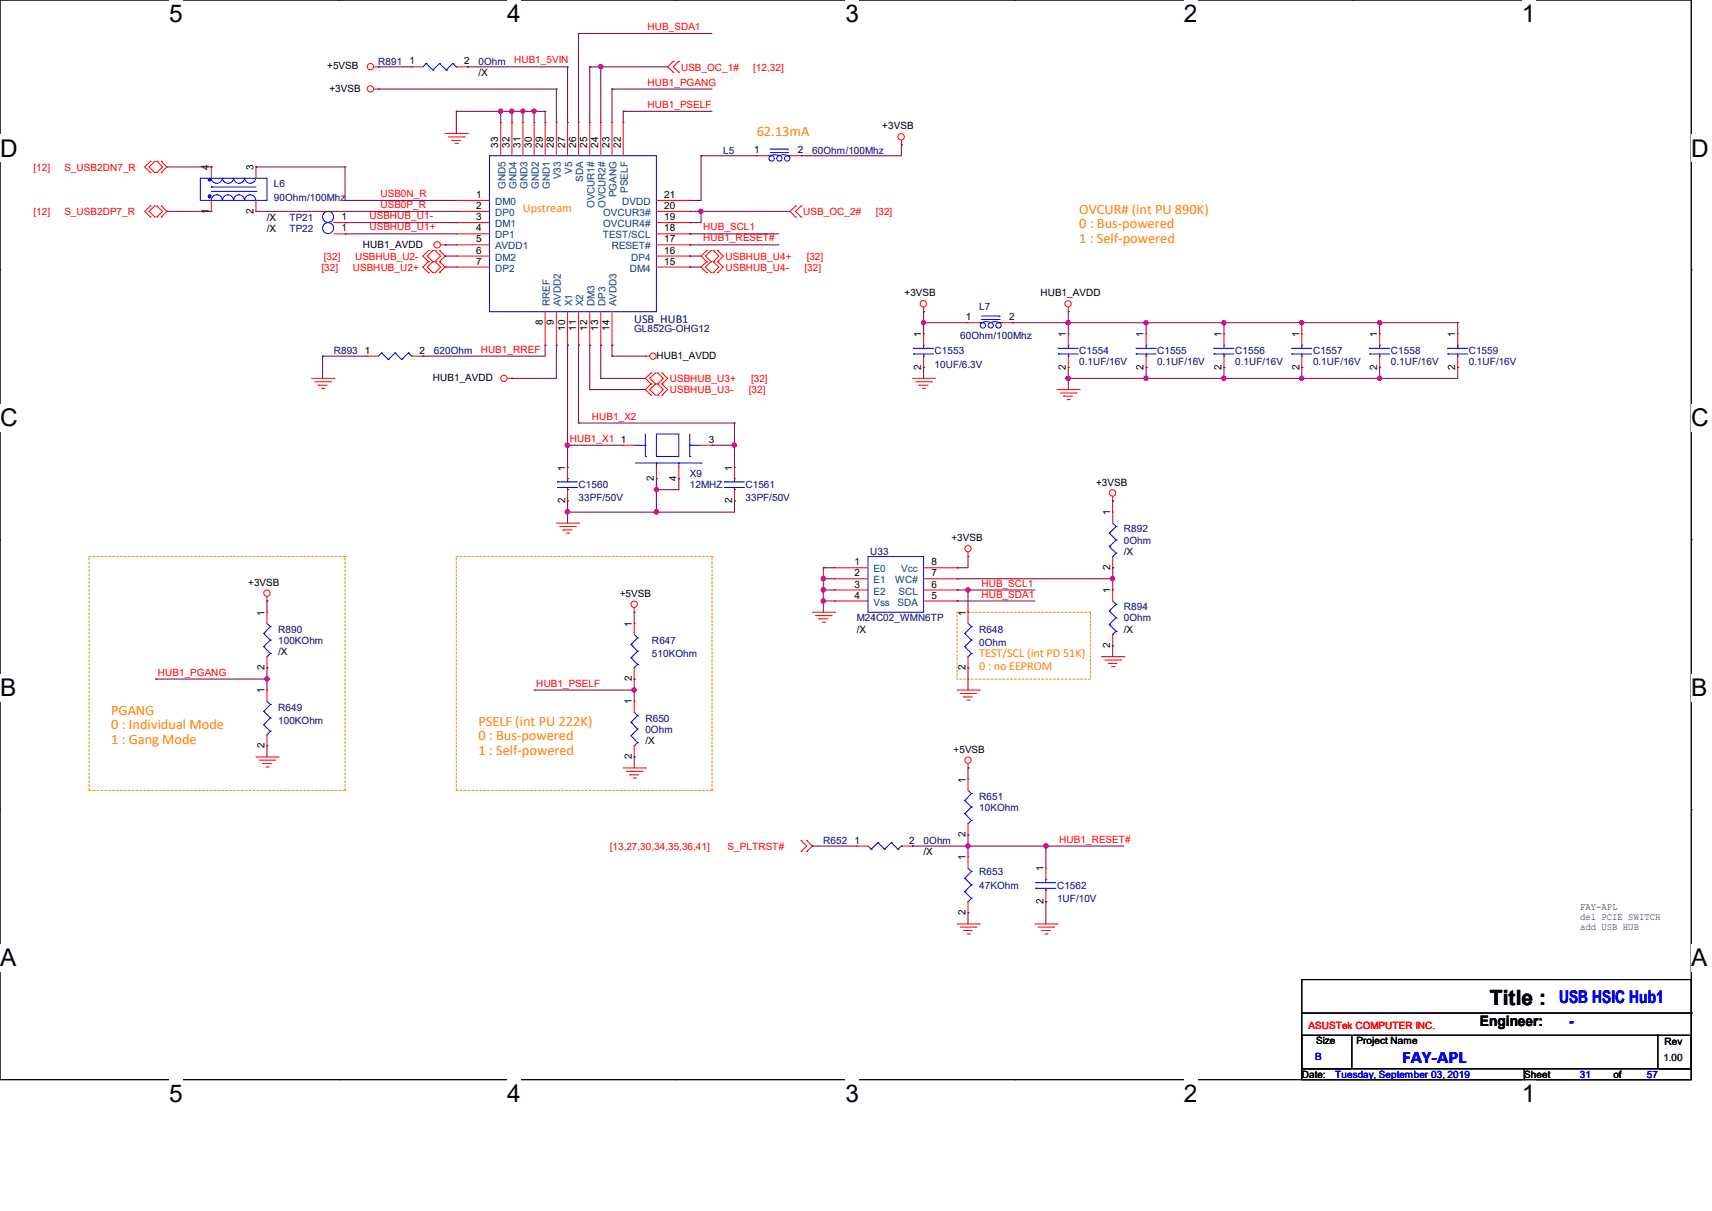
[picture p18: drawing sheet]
<svg xmlns="http://www.w3.org/2000/svg" width="297mm" height="210mm" viewBox="0 0 297 210" stroke-linecap="round" stroke-linejoin="round" font-family="sans-serif">
<defs><g id="words">
<g font-size="4.2">
<text x="29.3" y="3.8">5</text>
<text x="88" y="3.8">4</text>
<text x="146.7" y="3.8">3</text>
<text x="205.4" y="3.8">2</text>
<text x="264" y="3.8">1</text>
<text x="0" y="27.2">D</text>
<text x="293.4" y="27.2">D</text>
<text x="0" y="74">C</text>
<text x="293.4" y="74">C</text>
<text x="0" y="120.8">B</text>
<text x="293.4" y="120.8">B</text>
<text x="0" y="167.6">A</text>
<text x="293.4" y="167.6">A</text>
<text x="29.3" y="191.1">5</text>
<text x="88" y="191.1">4</text>
<text x="146.7" y="191.1">3</text>
<text x="205.4" y="191.1">2</text>
<text x="264" y="191.1">1</text>
</g>
<text font-size="3.6" x="258.5" y="174.2">Title :</text>
<g font-size="3" fill="#00f">
<text x="270.5" y="173.9">USB HSIC Hub1</text>
<text x="243.3" y="184.4">FAY-APL</text>
</g>
<g font-size="2.5" fill="#ff8000">
<text x="131.3" y="23.6">62.13mA</text>
<text x="187.2" y="37.1">OVCUR# (int PU 890K)</text>
<text x="187.2" y="39.6">0 : Bus-powered</text>
<text x="187.2" y="42.1">1 : Self-powered</text>
<text x="19.3" y="124">PGANG</text>
<text x="83" y="125.9">PSELF (int PU 222K)</text>
<text x="19.3" y="126.5">0 : Individual Mode</text>
<text x="19.3" y="129">1 : Gang Mode</text>
<text x="83" y="128.4">0 : Bus-powered</text>
<text x="83" y="130.9">1 : Self-powered</text>
</g>
<text font-size="2.5" x="256.8" y="178">Engineer:</text>
<text font-size="2.5" fill="#00f" x="272.2" y="178">-</text>
<g font-size="2.1" fill="#ff8000">
<text x="90.7" y="36.8">Upstream</text>
<text x="169.9" y="114">TEST/SCL (int PD 51K)</text>
<text x="169.9" y="116.1">0 : no EEPROM</text>
</g>
<text font-size="2.1" fill="#000080" x="110" y="56.1">USB_HUB1</text>
<g font-size="1.7" fill="#f00">
<text x="112.4" y="5.2">HUB_SDA1</text>
<text x="89.2" y="11">HUB1_5VIN</text>
<text x="112.4" y="14.9">HUB1_PGANG</text>
<text x="118.1" y="12.2">USB_OC_1#</text>
<text x="130.7" y="12.2">[12,32]</text>
<text x="112.4" y="18.7">HUB1_PSELF</text>
<text x="5.8" y="29.6">[12]</text>
<text x="11.2" y="29.6">S_USB2DN7_R</text>
<text x="66" y="34.2">USB0N_R</text>
<text x="5.8" y="37.3">[12]</text>
<text x="11.2" y="37.3">S_USB2DP7_R</text>
<text x="64.1" y="38">USBHUB_U1-</text>
<text x="64.1" y="40">USBHUB_U1+</text>
<text x="66" y="36.1">USB0P_R</text>
<text x="122" y="41.9">HUB1_RESET#</text>
<text x="122" y="40">HUB_SCL1</text>
<text x="139.4" y="37.3">USB_OC_2#</text>
<text x="151.9" y="37.3">[32]</text>
<text x="55.8" y="47">[32]</text>
<text x="56.2" y="45">[32]</text>
<text x="61.2" y="47">USBHUB_U2+</text>
<text x="61.6" y="45">USBHUB_U2-</text>
<text x="125.9" y="47">USBHUB_U4-</text>
<text x="125.9" y="45">USBHUB_U4+</text>
<text x="139.6" y="47">[32]</text>
<text x="140" y="45">[32]</text>
<text x="83.4" y="61.2">HUB1_RREF</text>
<text x="116.2" y="68.2">USBHUB_U3-</text>
<text x="116.2" y="66.3">USBHUB_U3+</text>
<text x="129.9" y="68.2">[32]</text>
<text x="130.3" y="66.3">[32]</text>
<text x="98.8" y="76.6">HUB1_X1</text>
<text x="102.7" y="72.8">HUB1_X2</text>
<text x="170.3" y="101.7">HUB_SCL1</text>
<text x="170.3" y="103.6">HUB_SDA1</text>
<text x="27.4" y="117.2">HUB1_PGANG</text>
<text x="93" y="119.1">HUB1_PSELF</text>
<text x="105.8" y="147.4">[13,27,30,34,35,36,41]</text>
<text x="126.2" y="147.4">S_PLTRST#</text>
<text x="183.8" y="146.1">HUB1_RESET#</text>
<text x="227" y="178.4">ASUSTek COMPUTER INC.</text>
</g>
<g font-size="1.7" fill="#000080">
<text x="65.6" y="11.3">R891</text>
<text x="83" y="11.3">0Ohm</text>
<text x="125.5" y="26.7">L5</text>
<text x="140.9" y="26.7">60Ohm/100Mhz</text>
<text x="47.5" y="32.5">L6</text>
<text x="47.5" y="34.8">90Ohm/100Mhz</text>
<text x="50.2" y="38.3">TP21</text>
<text x="50.2" y="40.2">TP22</text>
<text x="169.9" y="53.7">L7</text>
<text x="110" y="57.6">GL852G-OHG12</text>
<text x="166.6" y="58.8">60Ohm/100Mhz</text>
<text x="57.9" y="61.5">R893</text>
<text x="75.3" y="61.5">620Ohm</text>
<text x="162.1" y="61.5">C1553</text>
<text x="162.1" y="63.8">10UF/6.3V</text>
<text x="187.2" y="61.5">C1554</text>
<text x="187.2" y="63.4">0.1UF/16V</text>
<text x="200.7" y="61.5">C1555</text>
<text x="200.7" y="63.4">0.1UF/16V</text>
<text x="214.3" y="61.5">C1556</text>
<text x="214.3" y="63.4">0.1UF/16V</text>
<text x="227.8" y="61.5">C1557</text>
<text x="227.8" y="63.4">0.1UF/16V</text>
<text x="241.3" y="61.5">C1558</text>
<text x="241.3" y="63.4">0.1UF/16V</text>
<text x="254.8" y="61.5">C1559</text>
<text x="254.8" y="63.4">0.1UF/16V</text>
<text x="119.7" y="82.7">X9</text>
<text x="100.4" y="84.6">C1560</text>
<text x="100.4" y="87">33PF/50V</text>
<text x="119.7" y="84.6">12MHZ</text>
<text x="129.3" y="84.6">C1561</text>
<text x="129.3" y="87">33PF/50V</text>
<text x="195" y="92.3">R892</text>
<text x="195" y="94.3">0Ohm</text>
<text x="151" y="96.2">U33</text>
<text x="148.6" y="107.8">M24C02_WMN6TP</text>
<text x="195" y="105.8">R894</text>
<text x="195" y="107.8">0Ohm</text>
<text x="48.3" y="109.7">R890</text>
<text x="48.3" y="111.6">100KOhm</text>
<text x="113.1" y="111.6">R647</text>
<text x="113.1" y="114">510KOhm</text>
<text x="169.9" y="109.7">R648</text>
<text x="169.9" y="112">0Ohm</text>
<text x="48.3" y="123.2">R649</text>
<text x="48.3" y="125.6">100KOhm</text>
<text x="112" y="125.1">R650</text>
<text x="112" y="127.1">0Ohm</text>
<text x="169.9" y="138.7">R651</text>
<text x="169.9" y="140.6">10KOhm</text>
<text x="142.8" y="146.4">R652</text>
<text x="160.2" y="146.4">0Ohm</text>
<text x="169.9" y="151.8">R653</text>
<text x="169.9" y="154.1">47KOhm</text>
<text x="183.4" y="154.1">C1562</text>
<text x="183.4" y="156.4">1UF/10V</text>
</g>
<g font-size="1.7">
<text x="71" y="11.2">1</text>
<text x="80.5" y="11.2">2</text>
<text x="56.8" y="12">+5VSB</text>
<text x="57.1" y="15.9">+3VSB</text>
<text x="83" y="13.2">/X</text>
<text x="153.1" y="22.4">+3VSB</text>
<text x="36.2" y="29.5" transform="rotate(-90 36.2 29.5)">4</text>
<text x="44" y="29.5" transform="rotate(-90 44 29.5)">3</text>
<text x="86.4" y="25.7" transform="rotate(-90 86.4 25.7)">33</text>
<text x="88.4" y="25.7" transform="rotate(-90 88.4 25.7)">32</text>
<text x="90.3" y="25.7" transform="rotate(-90 90.3 25.7)">31</text>
<text x="92.2" y="25.7" transform="rotate(-90 92.2 25.7)">30</text>
<text x="94.1" y="25.7" transform="rotate(-90 94.1 25.7)">29</text>
<text x="96.1" y="25.7" transform="rotate(-90 96.1 25.7)">28</text>
<text x="98" y="25.7" transform="rotate(-90 98 25.7)">27</text>
<text x="99.9" y="25.7" transform="rotate(-90 99.9 25.7)">26</text>
<text x="101.9" y="25.7" transform="rotate(-90 101.9 25.7)">25</text>
<text x="103.8" y="25.7" transform="rotate(-90 103.8 25.7)">24</text>
<text x="105.7" y="25.7" transform="rotate(-90 105.7 25.7)">23</text>
<text x="107.7" y="25.7" transform="rotate(-90 107.7 25.7)">22</text>
<text x="130.8" y="26.6">1</text>
<text x="138.4" y="26.6">2</text>
<text x="82.6" y="34.3">1</text>
<text x="115.2" y="34.3">21</text>
<text x="36.2" y="37.1" transform="rotate(-90 36.2 37.1)">1</text>
<text x="44" y="37.1" transform="rotate(-90 44 37.1)">2</text>
<text x="46.3" y="38.3">/X</text>
<text x="46.3" y="40.2">/X</text>
<text x="59.3" y="38.2">1</text>
<text x="59.3" y="40.1">1</text>
<text x="82.6" y="36.2">2</text>
<text x="82.6" y="38.2">3</text>
<text x="82.6" y="40.1">4</text>
<text x="115.2" y="36.2">20</text>
<text x="115.2" y="38.2">19</text>
<text x="115.2" y="40.1">18</text>
<text x="62.9" y="42.9">HUB1_AVDD</text>
<text x="82.6" y="42">5</text>
<text x="82.6" y="44">6</text>
<text x="82.6" y="45.9">7</text>
<text x="115.2" y="42">17</text>
<text x="115.2" y="44">16</text>
<text x="115.2" y="45.9">15</text>
<text x="156.9" y="51.4">+3VSB</text>
<text x="180.5" y="51.4">HUB1_AVDD</text>
<text x="94.1" y="56.4" transform="rotate(-90 94.1 56.4)">8</text>
<text x="96.1" y="56.4" transform="rotate(-90 96.1 56.4)">9</text>
<text x="98" y="57.4" transform="rotate(-90 98 57.4)">10</text>
<text x="99.9" y="57.4" transform="rotate(-90 99.9 57.4)">11</text>
<text x="101.9" y="57.4" transform="rotate(-90 101.9 57.4)">12</text>
<text x="103.8" y="57.4" transform="rotate(-90 103.8 57.4)">13</text>
<text x="105.7" y="57.4" transform="rotate(-90 105.7 57.4)">14</text>
<text x="159.8" y="58.5" transform="rotate(-90 159.8 58.5)">1</text>
<text x="167.6" y="55.5">1</text>
<text x="175.1" y="55.5">2</text>
<text x="184.9" y="58.5" transform="rotate(-90 184.9 58.5)">1</text>
<text x="198.4" y="58.5" transform="rotate(-90 198.4 58.5)">1</text>
<text x="211.9" y="58.5" transform="rotate(-90 211.9 58.5)">1</text>
<text x="225.4" y="58.5" transform="rotate(-90 225.4 58.5)">1</text>
<text x="238.9" y="58.5" transform="rotate(-90 238.9 58.5)">1</text>
<text x="252.5" y="58.5" transform="rotate(-90 252.5 58.5)">1</text>
<text x="63.3" y="61.3">1</text>
<text x="72.8" y="61.3">2</text>
<text x="113.9" y="62.2">HUB1_AVDD</text>
<text x="159.8" y="64.1" transform="rotate(-90 159.8 64.1)">2</text>
<text x="184.9" y="64.1" transform="rotate(-90 184.9 64.1)">2</text>
<text x="198.4" y="64.1" transform="rotate(-90 198.4 64.1)">2</text>
<text x="211.9" y="64.1" transform="rotate(-90 211.9 64.1)">2</text>
<text x="225.4" y="64.1" transform="rotate(-90 225.4 64.1)">2</text>
<text x="238.9" y="64.1" transform="rotate(-90 238.9 64.1)">2</text>
<text x="252.5" y="64.1" transform="rotate(-90 252.5 64.1)">2</text>
<text x="75.1" y="66.1">HUB1_AVDD</text>
<text x="107.7" y="76.8">1</text>
<text x="123" y="76.8">3</text>
<text x="98" y="81.7" transform="rotate(-90 98 81.7)">1</text>
<text x="113.4" y="83.4" transform="rotate(-90 113.4 83.4)">2</text>
<text x="117.3" y="83.4" transform="rotate(-90 117.3 83.4)">4</text>
<text x="127" y="81.7" transform="rotate(-90 127 81.7)">1</text>
<text x="98" y="87.2" transform="rotate(-90 98 87.2)">2</text>
<text x="127" y="87.2" transform="rotate(-90 127 87.2)">2</text>
<text x="190.2" y="84.2">+3VSB</text>
<text x="192.6" y="89.4" transform="rotate(-90 192.6 89.4)">1</text>
<text x="165.1" y="93.9">+3VSB</text>
<text x="43.1" y="101.6">+3VSB</text>
<text x="148.2" y="98">1</text>
<text x="148.2" y="99.9">2</text>
<text x="148.2" y="101.9">3</text>
<text x="161.6" y="98">8</text>
<text x="161.6" y="99.9">7</text>
<text x="161.6" y="101.9">6</text>
<text x="192.6" y="98.8" transform="rotate(-90 192.6 98.8)">2</text>
<text x="195" y="96.2">/X</text>
<text x="45.9" y="106.8" transform="rotate(-90 45.9 106.8)">1</text>
<text x="107.5" y="103.5">+5VSB</text>
<text x="148.2" y="103.8">4</text>
<text x="161.6" y="103.8">5</text>
<text x="167.5" y="106.8" transform="rotate(-90 167.5 106.8)">1</text>
<text x="192.6" y="102.9" transform="rotate(-90 192.6 102.9)">1</text>
<text x="48.3" y="113.6">/X</text>
<text x="109.6" y="108.7" transform="rotate(-90 109.6 108.7)">1</text>
<text x="148.6" y="109.7">/X</text>
<text x="192.6" y="112.4" transform="rotate(-90 192.6 112.4)">2</text>
<text x="195" y="109.7">/X</text>
<text x="45.9" y="116.2" transform="rotate(-90 45.9 116.2)">2</text>
<text x="109.6" y="118.1" transform="rotate(-90 109.6 118.1)">2</text>
<text x="167.5" y="116.2" transform="rotate(-90 167.5 116.2)">2</text>
<text x="45.9" y="120.3" transform="rotate(-90 45.9 120.3)">1</text>
<text x="109.6" y="122.2" transform="rotate(-90 109.6 122.2)">1</text>
<text x="45.9" y="129.7" transform="rotate(-90 45.9 129.7)">2</text>
<text x="109.6" y="131.7" transform="rotate(-90 109.6 131.7)">2</text>
<text x="112" y="129">/X</text>
<text x="165.4" y="130.6">+5VSB</text>
<text x="167.5" y="135.7" transform="rotate(-90 167.5 135.7)">1</text>
<text x="148.2" y="146.3">1</text>
<text x="157.7" y="146.3">2</text>
<text x="160.2" y="148.3">/X</text>
<text x="167.5" y="149.2" transform="rotate(-90 167.5 149.2)">1</text>
<text x="167.5" y="145.2" transform="rotate(-90 167.5 145.2)">2</text>
<text x="181" y="151.1" transform="rotate(-90 181 151.1)">1</text>
<text x="167.5" y="158.7" transform="rotate(-90 167.5 158.7)">2</text>
<text x="181" y="156.8" transform="rotate(-90 181 156.8)">2</text>
<text x="228.3" y="181.1">Size</text>
<text x="235.3" y="181.1">Project Name</text>
<text x="288.8" y="181.3">Rev</text>
<text x="225.8" y="186.9">Date:</text>
<text x="264.4" y="186.9">Sheet</text>
<text x="279.9" y="186.9">of</text>
</g>
<g font-size="1.7" fill="#004080">
<text x="85.9" y="35.6">DM0</text>
<text x="87.7" y="32.8" transform="rotate(-90 87.7 32.8)">GND5</text>
<text x="89.6" y="32.8" transform="rotate(-90 89.6 32.8)">GND4</text>
<text x="91.5" y="32.8" transform="rotate(-90 91.5 32.8)">GND3</text>
<text x="93.5" y="32.8" transform="rotate(-90 93.5 32.8)">GND2</text>
<text x="95.4" y="32.8" transform="rotate(-90 95.4 32.8)">GND1</text>
<text x="97.3" y="31.1" transform="rotate(-90 97.3 31.1)">V33</text>
<text x="99.3" y="30.1" transform="rotate(-90 99.3 30.1)">V5</text>
<text x="101.2" y="31.5" transform="rotate(-90 101.2 31.5)">SDA</text>
<text x="107" y="34.2" transform="rotate(-90 107 34.2)">PGANG</text>
<text x="107.9" y="35.6">DVDD</text>
<text x="108.9" y="33.4" transform="rotate(-90 108.9 33.4)">PSELF</text>
<text x="85.9" y="37.5">DP0</text>
<text x="85.9" y="39.4">DM1</text>
<text x="85.9" y="41.4">DP1</text>
<text x="103.1" y="36.1" transform="rotate(-90 103.1 36.1)">OVCUR1#</text>
<text x="104.6" y="41.4">TEST/SCL</text>
<text x="104.6" y="37.5">OVCUR3#</text>
<text x="104.6" y="39.4">OVCUR4#</text>
<text x="105" y="36.1" transform="rotate(-90 105 36.1)">OVCUR2#</text>
<text x="85.9" y="43.3">AVDD1</text>
<text x="85.9" y="45.2">DM2</text>
<text x="85.9" y="47.1">DP2</text>
<text x="106.1" y="43.3">RESET#</text>
<text x="109.3" y="47.1">DM4</text>
<text x="109.5" y="45.2">DP4</text>
<text x="95.4" y="53.1" transform="rotate(-90 95.4 53.1)">RREF</text>
<text x="97.3" y="53.1" transform="rotate(-90 97.3 53.1)">AVDD2</text>
<text x="99.3" y="53.1" transform="rotate(-90 99.3 53.1)">X1</text>
<text x="101.2" y="53.1" transform="rotate(-90 101.2 53.1)">X2</text>
<text x="103.1" y="53.1" transform="rotate(-90 103.1 53.1)">DM3</text>
<text x="105" y="53.1" transform="rotate(-90 105 53.1)">DP3</text>
<text x="107" y="53.1" transform="rotate(-90 107 53.1)">AVDD3</text>
<text x="151.6" y="99.3">E0</text>
<text x="151.6" y="101.2">E1</text>
<text x="155.3" y="101.2">WC#</text>
<text x="156.3" y="99.3">Vcc</text>
<text x="151.6" y="103.1">E2</text>
<text x="151.6" y="105">Vss</text>
<text x="155.7" y="105">SDA</text>
<text x="155.9" y="103.1">SCL</text>
</g>
<g font-size="1.7" fill="#008000">
<text x="274.1" y="157.8">FAY-APL</text>
<text x="274.1" y="159.5">del PCIE SWITCH</text>
<text x="274.1" y="161.2">add USB HUB</text>
<text x="288.6" y="184">1.00</text>
</g>
<g font-size="1.7" fill="#00f">
<text x="228.2" y="183.8">B</text>
<text x="231.6" y="186.9">Tuesday, September 03, 2019</text>
<text x="274.1" y="186.9">31</text>
<text x="285.7" y="186.9">57</text>
</g>
</g></defs>
<path d="M0 0h293.4v187.2h-293.4z" fill="none" stroke="#000" stroke-width=".17"/>
<g fill="#fff">
<path d="M29.3 0h2.4v4.7h-2.4z"/>
<path d="M29.3 187.2h2.4v4.8h-2.4z"/>
</g>
<path d="M58.7 0h.1M58.7 187.2h.1" fill="none" stroke="#000" stroke-width=".17"/>
<g fill="#fff">
<path d="M88 0h2.4v4.7h-2.4z"/>
<path d="M88 187.2h2.4v4.8h-2.4z"/>
</g>
<path d="M117.3 0h.1M117.3 187.2h.1" fill="none" stroke="#000" stroke-width=".17"/>
<g fill="#fff">
<path d="M146.7 0h2.4v4.7h-2.4z"/>
<path d="M146.7 187.2h2.4v4.8h-2.4z"/>
</g>
<path d="M176 0h.1M176 187.2h.1" fill="none" stroke="#000" stroke-width=".17"/>
<g fill="#fff">
<path d="M205.4 0h2.3v4.7h-2.3z"/>
<path d="M205.4 187.2h2.3v4.8h-2.3z"/>
</g>
<path d="M234.7 0h.1M234.7 187.2h.1" fill="none" stroke="#000" stroke-width=".17"/>
<g fill="#fff">
<path d="M264 0h2.4v4.7h-2.4z"/>
<path d="M264 187.2h2.4v4.8h-2.4z"/>
<path d="M0 23.4h3v4.7h-3z"/>
<path d="M293.4 23.4h3.1v4.7h-3.1z"/>
<path d="M0 70.1h3v4.8h-3z"/>
<path d="M293.4 70.1h3.1v4.8h-3.1z"/>
</g>
<path d="M0 46.8h.1M293.4 46.8h.1" fill="none" stroke="#000" stroke-width=".17"/>
<g fill="#fff">
<path d="M0 117h2.8v4.7h-2.8z"/>
<path d="M293.4 117h2.8v4.7h-2.8z"/>
</g>
<path d="M0 93.6h.1M293.4 93.6h.1" fill="none" stroke="#000" stroke-width=".17"/>
<g fill="#fff">
<path d="M0 163.8h2.8v4.7h-2.8z"/>
<path d="M293.3 163.8h2.9v4.7h-2.9z"/>
</g>
<path d="M0 140.4h.1M293.4 140.4h.1M225.8 169.9h67.6v15.4h-67.6zM225.8 179.5h8.7v5.8h-8.7zM225.8 175.7h67.6M234.7 179.5h52.9M287.6 179.5h5.8v5.8h-5.8zM287.6 179.5h.1M293.4 175.7h.1M225.8 185.3h38.7v1.9h-38.7zM264.5 185.3h28.9v1.9h-28.9z" fill="none" stroke="#000" stroke-width=".17"/>
<g fill="none" stroke="#ff8000" stroke-width=".17" stroke-dasharray=".3">
<path d="M15.5 96.5h44.4M15.5 96.5h.1M59.9 96.5h.1M79.2 96.5h.1M79.2 96.5h44.3M123.5 96.5h.1M166 106.2h23.2v11.6h-23.2zM15.5 137.1h44.4M15.5 137.1v-40.6M59.9 137.1h.1M59.9 137.1v-40.6M79.2 137.1v-40.6"/>
<path d="M79.2 137.1h44.3M123.5 137.1v-40.6M123.5 137.1h.1"/>
</g>
<g fill="none" stroke="#f00" stroke-width=".17">
<path d="M64.9 15.5h.7M64.9 11.6h.7M65.6 15.5h.1M65.6 11.6h.1M71.4 11.6h.1M71.4 11.6h2M79.2 11.6h1.9M81.1 11.6h.1M116.8 10.6h.1M116.8 12.5h.1M116.8 10.6l-1 1 1 .9M117.8 12.5h.1"/>
<path d="M117.8 10.6h.1M117.8 10.6l-1 1 1 .9M26.1 28h.1M26.1 29.9h.1M26.1 35.7h.1M26.1 37.6h.1M26.1 28l-1 1 1 .9M26.1 35.7l-1 1 1 .9M26.8 29.9h.1M26.8 28h.1M26.8 37.6h.1M26.8 35.7h.1"/>
<path d="M26.8 28l-.9 1 .9 .9M26.8 35.7l-.9 1 .9 .9M27.2 29.9h.1M27.2 28h.1M27.2 37.6h.1M27.2 35.7h.1M27.2 28l1 1-1 .9M27.2 35.7l1 1-1 .9M28 28h.1M28 29.9h.1M28 35.7h.1M28 37.6h.1"/>
<path d="M28 28l1 1-1 .9M28 35.7l1 1-1 .9M36.7 36.7h.1M36.7 29h.1M36.7 29v1.9M36.7 34.8v1.9M44.4 36.7h.1M44.4 29h.1M44.4 29v1.9M44.4 34.8v1.9M57.9 38.6h2M59.9 38.6h.1"/>
<path d="M77.2 23.2h3.9M77.8 23.7h2.7M78.4 24.3h.1M78.4 24.3h1.5M79 24.9h.3M79.2 34.8h.1M79.2 36.7h.1M79.2 38.6h.1M79.2 34.8h5.7M79.2 36.7h5.7M79.2 38.6h5.7M79.3 24.9h.1"/>
<path d="M80.5 23.7h.1M81.1 23.2h.1M86.9 21.3h.1M86.9 21.3v5.7M88.8 21.3h.1M88.8 21.3v5.7M90.7 21.3h.1M90.7 21.3v5.7M92.7 21.3h.1M92.7 21.3v5.7M94.6 21.3h.1M94.6 21.3v5.7"/>
<path d="M96.5 21.3h.1M96.5 21.3v5.7M98.5 21.3h.1M98.5 21.3v5.7M100.4 21.3h.1M100.4 21.3v5.7M102.3 21.3h.1M102.3 21.3v5.7M104.2 21.3h.1M104.2 21.3v5.7M106.2 21.3h.1M106.2 21.3v5.7"/>
<path d="M108.1 21.3h.1M108.1 21.3v5.7M113.9 34.8h5.8M113.9 36.7h5.8M113.9 38.6h5.8M119.7 34.8h.1M119.7 36.7h.1M119.7 38.6h.1M131.3 27h.1M131.3 27h1.9M137.1 27h1.9M138 35.7h.1"/>
<path d="M138 37.6h.1M138 35.7l-.9 1 .9 .9M139 37.6h.1M139 35.7h.1M139 27h.1M139 35.7l-1 1 1 .9M156.4 25.1h.1M156.4 24.3v.8M57.9 40.6h2M59.9 40.6h.1M74.3 45.4h.1M74.3 43.4h.1"/>
<path d="M74.3 47.3h.1M74.3 43.4l-.9 1 .9 1M74.3 45.4l-.9 .9 .9 1M75.1 43.4h.1M75.1 45.4h.1M75.1 47.3h.1M75.1 43.4l-1 1 1 1M75.1 45.4l-1 .9 1 1M75.5 43.4h.1M75.5 45.4h.1M75.5 47.3h.1M75.5 43.4l1 1-1 1"/>
<path d="M75.5 45.4l1 .9-1 1M76.2 45.4h.1M76.2 43.4h.1M76.2 47.3h.1M76.2 43.4l1 1-1 1M76.2 45.4l1 .9-1 1M76.5 42.5h.7M77.2 42.5h.1M79.2 40.6h.1M79.2 42.5h.1M79.2 44.4h.1M79.2 46.3h.1"/>
<path d="M79.2 42.5h5.7M79.2 40.6h5.7M79.2 44.4h5.7M79.2 46.3h5.7M94.6 59.9h.1M94.6 54.1v5.8M96.5 59.9h.1M96.5 54.1v5.8M98.5 59.9h.1M98.5 54.1v5.8M100.4 59.9h.1M100.4 54.1v5.8"/>
<path d="M102.3 59.9h.1M102.3 54.1v5.8M104.2 59.9h.1M104.2 54.1v5.8M106.2 59.9h.1M106.2 54.1v5.8M113.9 42.5h5.8M113.9 40.6h5.8M113.9 44.4h5.8M113.9 46.3h5.8M119.7 40.6h.1M119.7 42.5h.1"/>
<path d="M119.7 44.4h.1M119.7 46.3h.1M122.6 47.3h.1M122.6 45.4h.1M122.6 43.4h.1M122.6 45.4l-1 .9 1 1M122.6 43.4l-1 1 1 1M123.4 45.4h.1M123.4 47.3h.1M123.4 43.4h.1M123.4 45.4l-1 .9 1 1M123.4 43.4l-1 1 1 1"/>
<path d="M123.7 45.4h.1M123.7 47.3h.1M123.7 43.4h.1M123.7 45.4l1 .9-1 1M123.7 43.4l1 1-1 1M124.5 47.3h.1M124.5 45.4h.1M124.5 43.4h.1M124.5 45.4l1 .9-1 1M124.5 43.4l1 1-1 1M160.2 54.1h.1M160.2 57.9h.1"/>
<path d="M160.2 53.3v.8M160.2 57.9v2M167.9 56h.1M167.9 56h2M173.7 56h2M175.7 56h.1M185.3 54.1h.1M185.3 57.9h.1M185.3 53.3v.8M185.3 57.9v2M198.8 57.9h.1M198.8 57.9v2"/>
<path d="M212.3 57.9h.1M212.3 57.9v2M225.8 57.9h.1M225.8 57.9v2M239.4 57.9h.1M239.4 57.9v2M252.9 57.9h.1M252.9 57.9v2M54.1 65.6h3.8M54.6 66.2h2.7M55.2 66.8h.1M55.2 66.8h1.6"/>
<path d="M55.8 67.4h.4M56.2 67.4h.1M57.3 66.2h.1M57.9 65.6h.1M63.7 61.8h.1M63.7 61.8h1.9M71.4 61.8h2M73.4 61.8h.1M88 65.6h.8M88.8 65.6h.1M108.1 77.2h.1M108.1 77.2h1.9"/>
<path d="M112 61.8h.1M112 61.8h.7M112.9 68.5h.1M112.9 66.6h.1M112.9 64.7h.1M112.9 66.6l-.9 1 .9 .9M112.9 64.7l-.9 .9 .9 1M113.7 66.6h.1M113.7 68.5h.1M113.7 64.7h.1M113.7 66.6l-1 1 1 .9M113.7 64.7l-1 .9 1 1"/>
<path d="M114.1 66.6h.1M114.1 68.5h.1M114.1 64.7h.1M114.1 66.6l1 1-1 .9M114.1 64.7l1 .9-1 1M114.9 68.5h.1M114.9 66.6h.1M114.9 64.7h.1M114.9 66.6l.9 1-.9 .9M114.9 64.7l.9 .9-.9 1M121.6 77.2h1.9M123.5 77.2h.1"/>
<path d="M158.3 65.6h3.8M158.9 66.2h2.7M159.5 66.8h.1M159.5 66.8h1.5M160 67.4h.4M160.2 63.7h.1M160.2 61.8v1.9M160.4 67.4h.1M161.6 66.2h.1M162.1 65.6h.1M183.4 67.6h3.8M184 68.2h2.7"/>
<path d="M184.5 68.7h.1M184.5 68.7h1.6M185.1 69.3h.4M185.3 63.7h.1M185.3 61.8v1.9M185.5 69.3h.1M186.7 68.2h.1M187.2 67.6h.1M198.8 63.7h.1M198.8 61.8v1.9M212.3 63.7h.1M212.3 61.8v1.9"/>
<path d="M225.8 63.7h.1M225.8 61.8v1.9M239.4 63.7h.1M239.4 61.8v1.9M252.9 63.7h.1M252.9 61.8v1.9M96.5 90.7h3.9M97.1 91.3h2.7M97.7 91.9h.1M97.7 91.9h1.5M98.3 92.5h.3M98.5 81.1h.1"/>
<path d="M98.5 86.9h.1M98.5 81.1v1.9M98.5 84.9v2M98.6 92.5h.1M99.8 91.3h.1M100.4 90.7h.1M113.9 83h.1M113.9 81.1v1.9M117.8 83h.1M117.8 81.1v1.9M127.4 81.1h.1M127.4 86.9h.1"/>
<path d="M127.4 81.1v1.9M127.4 84.9v2M144.8 98.5h.1M144.8 98.5h5.8M160.2 98.5h5.8M166 98.5h.1M167.9 96.5h.1M167.9 95.8v.7M193 86.9h.1M193 88.8h.1M193 98.5h.1M193 86.1v.8"/>
<path d="M193 88.8v1.9M193 96.5v2M46.3 104.2h.1M46.3 119.7h.1M46.3 106.2h.1M46.3 115.8h.1M46.3 103.5v.7M46.3 106.2v1.9M46.3 113.9v1.9M46.3 119.7v1.9M110 106.2h.1M110 108.1h.1"/>
<path d="M110 117.8h.1M110 105.4v.8M110 108.1v1.9M110 115.8v2M140.9 106.2h3.9M141.5 106.8h2.7M142.1 107.3h.1M142.1 107.3h1.5M142.7 107.9h.3M143 107.9h.1M144.2 106.8h.1M144.8 106.2h.1"/>
<path d="M144.8 100.4h.1M144.8 102.3h.1M144.8 104.2h.1M144.8 100.4h5.8M144.8 102.3h5.8M144.8 104.2h5.8M160.2 100.4h5.8M160.2 102.3h5.8M160.2 104.2h5.8M166 100.4h.1M166 102.3h.1M166 104.2h.1"/>
<path d="M166 119.7h3.9M167.9 106.2h.1M167.9 115.8h.1M167.9 106.2v1.9M167.9 113.9v1.9M169.9 119.7h.1M191.1 113.9h3.9M191.7 114.5h2.7M192.3 115.1h.1M192.3 115.1h1.5M192.8 115.6h.5M193 102.3h.1"/>
<path d="M193 112h.1M193 102.3v1.9M193 110v2M193.3 115.6h.1M194.4 114.5h.1M195 113.9h.1M44.4 131.3h3.9M45 131.8h2.7M45.6 132.4h.1M45.6 132.4h1.5M46.1 133h.4M46.3 129.3h.1"/>
<path d="M46.3 127.4v1.9M46.5 133h.1M47.7 131.8h.1M48.3 131.3h.1M108.1 133.2h3.9M108.7 133.8h2.7M109.3 134.4h.1M109.3 134.4h1.5M109.9 134.9h.3M110 121.6h.1M110 131.3h.1M110 121.6v1.9"/>
<path d="M110 129.3v2M110.2 134.9h.1M111.4 133.8h.1M112 133.2h.1M166.6 120.3h2.7M167.2 120.9h.1M167.2 120.9h1.5M167.8 121.4h.3M167.9 133.2h.1M167.9 135.1h.1M167.9 132.4v.8M167.9 135.1v2"/>
<path d="M168.1 121.4h.1M169.3 120.3h.1M139 145.8h.1M139 147.7h.1M139 145.8l1 .9-1 1M140 147.7h.1M140 145.8h.1M140 145.8l.9 .9-.9 1M148.6 146.7h.1M148.6 146.7h2M156.4 146.7h1.9M158.3 146.7h.1"/>
<path d="M167.9 148.6h.1M167.9 158.3h.1M167.9 144.8h.1M167.9 142.8v2M167.9 148.6v2M167.9 156.4v1.9M181.4 150.6h.1M181.4 156.4h.1M181.4 150.6v1.9M181.4 154.4v2M166 160.2h3.9M166.6 160.8h2.7"/>
<path d="M167.2 161.4h.1M167.2 161.4h1.5M167.8 162h.3M168.1 162h.1M169.3 160.8h.1M169.9 160.2h.1M179.5 160.2h3.9M180.1 160.8h2.7M180.7 161.4h.1M180.7 161.4h1.5M181.3 162h.4M181.7 162h.1"/>
<path d="M182.8 160.8h.1M183.4 160.2h.1"/>
<circle cx="64.3" cy="11.6" r=".55"/>
<circle cx="64.3" cy="15.4" r=".55"/>
<circle cx="156.3" cy="23.7" r=".55"/>
<circle cx="75.9" cy="42.5" r=".56"/>
<circle cx="160.2" cy="52.7" r=".55"/>
<circle cx="185.3" cy="52.7" r=".55"/>
<circle cx="87.4" cy="65.6" r=".55"/>
<circle cx="113.3" cy="61.8" r=".55"/>
<circle cx="167.9" cy="95.1" r=".55"/>
<circle cx="193" cy="85.5" r=".56"/>
<circle cx="46.3" cy="102.9" r=".55"/>
<circle cx="110" cy="104.8" r=".55"/>
<circle cx="167.9" cy="131.8" r=".55"/>
</g>
<g fill="none" stroke="#00f" stroke-width=".17">
<path d="M73.9 11h.1M73.9 11l1.2 1.1M73.9 11l-.5 .6M75.1 12.1h.1M76.2 11h.1M76.2 11l1.2 1.1M76.2 11l-1.1 1.1M77.4 12.1h.1M78.6 11h.1M78.6 11l.6 .6M78.6 11l-1.2 1.1M79.2 11.6h.1"/>
<path d="M34.8 30.9h11.5v3.9h-11.5zM36.7 32.4h.1M36.7 33.2h7.7M36.7 32.4h7.7M38.6 34.8a.95 .95 0 0 0-1-1 .95 .95 0 0 0-.9 1M38.6 30.9a.95 .95 0 0 1-1 .9 .95 .95 0 0 1-.9-.9M40.5 34.8a.95 .95 0 0 0-.9-1 .95 .95 0 0 0-1 1M40.5 30.9a.95 .95 0 0 1-.9 .9 .95 .95 0 0 1-1-.9M42.4 34.8a.93 .93 0 0 0-.9-1 .93 .93 0 0 0-.9 1M42.4 30.9a.93 .93 0 0 1-.9 .9 .93 .93 0 0 1-.9-.9M44.4 34.8a.95 .95 0 0 0-1-1 .95 .95 0 0 0-.9 1M44.4 30.9a.95 .95 0 0 1-1 .9 .95 .95 0 0 1-.9-.9"/>
<path d="M44.4 33.2h.1M84.9 27h29v27.1h-29zM133.2 27h.6M133.6 26.5h3.1M133.6 25.9h3.1M133.8 27l.6-.2 .7 .2M133.8 27h.1M135.3 27l.7-.2 .7 .2M136.5 27h.6M136.7 26.5h.1M136.7 25.9h.1M137.1 27h.1"/>
<path d="M160.2 59.9h.1M160.2 59.9v.5M169.9 56h.5M170.3 55.4h3.1M170.3 54.8h3.1M170.4 55.9l.7-.1 .7 .1M170.4 56h.1M172 55.9l.7-.1 .7 .1M173.1 56h.6M173.4 55.4h.1M173.4 54.8h.1M173.7 56h.1"/>
<path d="M185.3 59.9h.1M185.3 59.9v.5M198.8 59.9h.1M198.8 59.9v.5M212.3 59.9h.1M212.3 59.9v.5M225.8 59.9h.1M225.8 59.9v.5M239.4 59.9h.1M239.4 59.9v.5M252.9 59.9h.1M252.9 59.9v.5"/>
<path d="M66.2 61.2h.1M66.2 61.2l1.2 1.2M66.2 61.2l-.6 .6M67.4 62.4h.1M68.5 61.2h.1M68.5 61.2l1.2 1.2M68.5 61.2l-1.1 1.2M69.7 62.4h.1M70.9 61.2h.1M70.9 61.2l.5 .6M70.9 61.2l-1.2 1.2M71.4 61.8h.1"/>
<path d="M110 77.2h2M112 79.2h.1M112 77.2h.1M112 75.3v3.9M113.9 75.3h3.9v3.9h-3.9zM119.7 79.2h.1M119.7 77.2h.1M119.7 75.3v3.9M119.7 77.2h1.9M158.5 60.4h.1M158.5 61.4h.1M158.5 60.4h3.5"/>
<path d="M158.5 61.4h3.5M160.2 61.8h.1M160.2 61.4v.4M183.6 60.4h.1M183.6 61.4h.1M183.6 60.4h3.5M183.6 61.4h3.5M185.3 61.8h.1M185.3 61.4v.4M197.1 60.4h.1M197.1 61.4h.1M197.1 60.4h3.5"/>
<path d="M197.1 61.4h3.5M198.8 61.8h.1M198.8 61.4v.4M210.6 60.4h.1M210.6 61.4h.1M210.6 60.4h3.5M210.6 61.4h3.5M212.3 61.8h.1M212.3 61.4v.4M224.1 60.4h.1M224.1 61.4h.1M224.1 60.4h3.5"/>
<path d="M224.1 61.4h3.5M225.8 61.8h.1M225.8 61.4v.4M237.6 60.4h.1M237.6 61.4h.1M237.6 60.4h3.5M237.6 61.4h3.5M239.4 61.8h.1M239.4 61.4v.4M251.2 60.4h.1M251.2 61.4h.1M251.2 60.4h3.4"/>
<path d="M251.2 61.4h3.4M252.9 61.8h.1M252.9 61.4v.4M96.7 83.6h.1M96.7 84.5h.1M96.7 83.6h3.5M96.7 84.5h3.5M98.5 83h.1M98.5 84.9h.1M98.5 83v.6M98.5 84.5v.4M110.2 80.3h11.4"/>
<path d="M113.9 80.3h.1M113.9 80.3v.8M117.8 80.3h.1M117.8 80.3v.8M121.6 80.3h.1M125.7 83.6h.1M125.7 84.5h.1M125.7 83.6h3.5M125.7 84.5h3.5M127.4 83h.1M127.4 84.9h.1M127.4 83v.6"/>
<path d="M127.4 84.5v.4M150.6 96.5h9.6v9.7h-9.6zM192.4 94.8h.1M192.4 92.5h.1M192.4 94.8l1.2 1.1M192.4 92.5l1.2 1.1M193 96.5h.1M193 90.7l.6 .6M193.6 95.9h.1M193.6 91.3h.1M193.6 93.6h.1M193.6 95.9l-.6 .6"/>
<path d="M193.6 93.6l-1.2 1.2M193.6 91.3l-1.2 1.2M45.8 112.1h.1M45.8 109.9h.1M45.8 112.1l1.1 1.2M45.8 109.9l1.1 1.1M46.3 113.9h.1M46.3 108.1l.6 .6M46.9 113.3h.1M46.9 108.7h.1M46.9 111h.1M46.9 113.3l-.6 .6"/>
<path d="M46.9 111l-1.1 1.1M46.9 108.7l-1.1 1.2M109.5 114.1h.1M109.5 111.8h.1M109.5 114.1l1.1 1.1M109.5 111.8l1.1 1.1M110 115.8h.1M110 110l.6 .6M110.6 115.2h.1M110.6 110.6h.1M110.6 112.9h.1M110.6 115.2l-.6 .6"/>
<path d="M110.6 112.9l-1.1 1.2M110.6 110.6l-1.1 1.2M167.4 112.1h.1M167.4 109.9h.1M167.4 112.1l1.1 1.2M167.4 109.9l1.1 1.1M167.9 113.9h.1M167.9 108.1l.6 .6M168.5 113.3h.1M168.5 108.7h.1M168.5 111h.1M168.5 113.3l-.6 .6"/>
<path d="M168.5 111l-1.1 1.1M168.5 108.7l-1.1 1.2M192.4 108.3h.1M192.4 106h.1M192.4 108.3l1.2 1.2M192.4 106l1.2 1.1M193 110h.1M193 104.2l.6 .6M193.6 109.5h.1M193.6 104.8h.1M193.6 107.1h.1M193.6 109.5l-.6 .5"/>
<path d="M193.6 107.1l-1.2 1.2M193.6 104.8l-1.2 1.2M45.8 125.7h.1M45.8 123.4h.1M45.8 125.7l1.1 1.1M45.8 123.4l1.1 1.1M46.3 127.4h.1M46.3 121.6l.6 .6M46.9 126.8h.1M46.9 122.2h.1M46.9 124.5h.1M46.9 126.8l-.6 .6"/>
<path d="M46.9 124.5l-1.1 1.2M46.9 122.2l-1.1 1.2M109.5 127.6h.1M109.5 125.3h.1M109.5 127.6l1.1 1.2M109.5 125.3l1.1 1.1M110 129.3h.1M110 123.5l.6 .6M110.6 128.8h.1M110.6 124.1h.1M110.6 126.4h.1M110.6 128.8l-.6 .5"/>
<path d="M110.6 126.4l-1.1 1.2M110.6 124.1l-1.1 1.2M167.4 138.8h.1M167.4 138.8l1.1 1.2M167.9 137.1l.6 .5M168.5 137.6h.1M168.5 140h.1M168.5 140l-1.1 1.1M168.5 137.6l-1.1 1.2M150.6 146.7l.5 .6M151.1 147.3h.1M152.3 146.1h.1"/>
<path d="M152.3 146.1l-1.2 1.2M152.3 146.1l1.2 1.2M153.5 147.3h.1M154.6 146.1h.1M154.6 146.1l-1.1 1.2M154.6 146.1l1.2 1.2M155.8 147.3h.1M156.4 146.7h.1M156.4 146.7l-.6 .6M167.4 154.6h.1M167.4 152.3h.1M167.4 141.1h.1"/>
<path d="M167.4 154.6l1.1 1.2M167.4 152.3l1.1 1.2M167.4 141.1l1.1 1.2M167.9 156.4h.1M167.9 142.8h.1M167.9 150.6l.6 .5M168.5 155.8h.1M168.5 151.1h.1M168.5 153.5h.1M168.5 142.3h.1M168.5 155.8l-.6 .6M168.5 153.5l-1.1 1.1"/>
<path d="M168.5 151.1l-1.1 1.2M168.5 142.3l-.6 .5M179.7 153.1h.1M179.7 154.1h.1M179.7 153.1h3.5M179.7 154.1h3.5M181.4 152.5h.1M181.4 154.4h.1M181.4 152.5v.6M181.4 154.1v.3"/>
<circle cx="56.9" cy="39.6" r=".95"/>
<circle cx="56.9" cy="37.6" r=".95"/>
<circle cx="133.9" cy="27.5" r=".47"/>
<circle cx="135.2" cy="27.5" r=".47"/>
<circle cx="136.6" cy="27.5" r=".47"/>
<circle cx="170.5" cy="56.4" r=".47"/>
<circle cx="171.9" cy="56.4" r=".47"/>
<circle cx="173.2" cy="56.4" r=".47"/>
</g>
<g fill="#00f" stroke="#00f" stroke-width=".17">
<circle cx="36.4" cy="31.2" r=".24"/>
<circle cx="36.4" cy="34.1" r=".27"/>
</g>
<g fill="none" stroke="#800040" stroke-width=".17">
<path d="M65.6 11.6h.1M65.6 15.5h.1M65.6 11.6h5.8M65.6 15.5h30.9M79.2 19.3h.1M79.2 19.3h15.4M79.2 19.3v3.9M81.1 11.6h.1M81.1 11.6h17.4M86.9 19.3h.1M86.9 19.3v2M88.8 19.3h.1"/>
<path d="M88.8 19.3v2M90.7 19.3h.1M90.7 19.3v2M92.7 19.3h.1M92.7 19.3v2M94.6 19.3h.1M94.6 19.3v2M96.5 15.5h.1M96.5 15.5v5.8M98.5 11.6h.1M98.5 11.6v9.7M100.4 5.8h.1"/>
<path d="M100.4 5.8v15.5M100.4 5.8h23.1M102.3 11.6h.1M102.3 11.6v9.7M102.3 11.6h13.5M104.2 11.6h.1M104.2 11.6v9.7M106.2 15.5h.1M106.2 15.5h17.3M106.2 15.5v5.8M108.1 19.3h.1M108.1 19.3h15.4"/>
<path d="M108.1 19.3v2M29 36.7h.1M29 36.7h7.7M29 29h7.7M36.7 29h.1M44.4 36.7h.1M44.4 29h.1M44.4 36.7h34.8M44.4 29h15.5M59.9 38.6h.1M59.9 34.8h.1M59.9 29h.1"/>
<path d="M59.9 34.8h19.3M59.9 38.6h19.3M59.9 29v5.8M119.7 34.8h.1M119.7 36.7h.1M119.7 38.6h.1M119.7 36.7h17.4M121.6 27h.1M121.6 36.7h.1M121.6 27v7.8h-1.9M121.6 36.7v1.9h-1.9M121.6 27h9.7"/>
<path d="M139 27h.1M156.4 25.1h.1M156.4 25.1v1.9h-17.4M59.9 40.6h.1M59.9 40.6h19.3M77.2 42.5h.1M77.2 44.4h.1M77.2 46.3h.1M77.2 42.5h2M77.2 44.4h2M77.2 46.3h2M94.6 59.9h.1"/>
<path d="M94.6 59.9v1.9h-21.2M96.5 59.9h.1M96.5 59.9v5.7h-7.7M98.5 59.9h.1M98.5 59.9v21.2M100.4 59.9h.1M100.4 59.9v13.5M102.3 59.9h.1M102.3 59.9v7.7M104.2 59.9h.1M104.2 59.9v5.7M106.2 59.9h.1"/>
<path d="M106.2 59.9v1.9M119.7 40.6h.1M119.7 44.4h.1M119.7 46.3h.1M119.7 42.5h.1M119.7 40.6h15.4M119.7 42.5h15.4M119.7 44.4h1.9M119.7 46.3h1.9M160.2 56h.1M160.2 54.1h.1M160.2 56h7.7"/>
<path d="M160.2 54.1v3.8M175.7 56h.1M175.7 56h77.2M185.3 54.1h.1M185.3 56h.1M185.3 54.1v3.8M198.8 56h.1M198.8 56v1.9M212.3 56h.1M212.3 56v1.9M225.8 56h.1M225.8 56v1.9"/>
<path d="M239.4 56h.1M239.4 56v1.9M252.9 56h.1M252.9 56v1.9M56 61.8h.1M56 61.8h7.7M56 61.8v3.8M73.4 61.8h.1M88.8 65.6h.1M98.5 77.2h.1M98.5 77.2h9.6M100.4 73.4h.1"/>
<path d="M100.4 73.4h27M102.3 67.6h.1M102.3 67.6h9.7M104.2 65.6h.1M104.2 65.6h7.8M106.2 61.8h.1M106.2 61.8h5.8M123.5 77.2h.1M123.5 77.2h3.9M127.4 73.4h.1M127.4 77.2h.1M127.4 73.4v7.7"/>
<path d="M160.2 63.7h.1M160.2 63.7v1.9M185.3 63.7h.1M185.3 65.6h.1M185.3 63.7v3.9M198.8 63.7h.1M198.8 65.6h.1M198.8 63.7v1.9M212.3 63.7h.1M212.3 65.6h.1M212.3 63.7v1.9M225.8 63.7h.1"/>
<path d="M225.8 65.6h.1M225.8 63.7v1.9M239.4 63.7h.1M239.4 65.6h.1M239.4 63.7v1.9M252.9 63.7h.1M252.9 63.7v1.9h-67.6M98.5 86.9h.1M98.5 88.8h.1M98.5 86.9v3.8M113.9 84.9h.1M113.9 83h.1"/>
<path d="M113.9 88.8h.1M113.9 83v5.8M117.8 83h.1M117.8 83v1.9h-3.9M127.4 86.9h.1M127.4 86.9v1.9h-28.9M142.8 98.5h.1M142.8 98.5h2M142.8 98.5v7.7M166 98.5h.1M167.9 96.5h.1M167.9 96.5v2h-1.9"/>
<path d="M193 98.5h.1M193 86.9h.1M193 86.9v1.9M193 98.5v3.8M27 117.8h.1M27 117.8h19.3M46.3 115.8h.1M46.3 117.8h.1M46.3 104.2h.1M46.3 104.2v2M46.3 115.8v3.9M92.7 119.7h.1"/>
<path d="M92.7 119.7h17.3M110 117.8h.1M110 119.7h.1M110 106.2h.1M110 106.2v1.9M110 117.8v3.8M142.8 100.4h.1M142.8 102.3h.1M142.8 104.2h.1M142.8 100.4h2M142.8 102.3h2M142.8 104.2h2"/>
<path d="M166 100.4h.1M166 102.3h.1M166 104.2h.1M166 100.4h27M166 102.3h13.5M166 104.2h13.5M167.9 115.8h.1M167.9 102.3h.1M167.9 102.3v3.9M167.9 115.8v3.9M193 100.4h.1M193 112h.1"/>
<path d="M193 112v1.9M46.3 129.3h.1M46.3 129.3v2M110 131.3h.1M110 131.3v1.9M167.9 133.2h.1M167.9 133.2v1.9M140.9 146.7h.1M140.9 146.7h7.7M158.3 146.7h.1M158.3 146.7h36.7M167.9 146.7h.1"/>
<path d="M167.9 144.8h.1M167.9 158.3h.1M167.9 144.8v3.8M167.9 158.3v1.9M181.4 146.7h.1M181.4 156.4h.1M181.4 146.7v3.9M181.4 156.4v3.8"/>
</g>
<g fill="#f0f" stroke="#f0f" stroke-width=".17">
<circle cx="113.9" cy="84.9" r=".38"/>
<circle cx="167.9" cy="146.7" r=".37"/>
<circle cx="181.4" cy="146.7" r=".38"/>
<circle cx="142.8" cy="100.4" r=".38"/>
<circle cx="142.8" cy="102.3" r=".38"/>
<circle cx="142.8" cy="104.2" r=".38"/>
<circle cx="193" cy="100.4" r=".37"/>
<circle cx="167.9" cy="102.3" r=".37"/>
<circle cx="104.2" cy="11.6" r=".38"/>
<circle cx="92.6" cy="19.3" r=".37"/>
<circle cx="90.7" cy="19.3" r=".37"/>
<circle cx="88.8" cy="19.3" r=".38"/>
<circle cx="86.8" cy="19.3" r=".37"/>
<circle cx="185.3" cy="56" r=".38"/>
<circle cx="160.2" cy="56" r=".37"/>
<circle cx="198.8" cy="56" r=".37"/>
<circle cx="225.8" cy="56" r=".37"/>
<circle cx="212.3" cy="56" r=".37"/>
<circle cx="239.4" cy="56" r=".38"/>
<circle cx="198.8" cy="65.6" r=".37"/>
<circle cx="185.3" cy="65.6" r=".38"/>
<circle cx="225.8" cy="65.6" r=".37"/>
<circle cx="212.3" cy="65.6" r=".37"/>
<circle cx="239.4" cy="65.6" r=".38"/>
<circle cx="46.3" cy="117.7" r=".38"/>
<circle cx="98.4" cy="77.2" r=".38"/>
<circle cx="127.4" cy="77.2" r=".38"/>
<circle cx="113.9" cy="88.8" r=".38"/>
<circle cx="98.4" cy="88.8" r=".38"/>
<circle cx="110" cy="119.7" r=".37"/>
<circle cx="121.6" cy="36.7" r=".37"/>
</g>
<use href="#words"/>
</svg>
